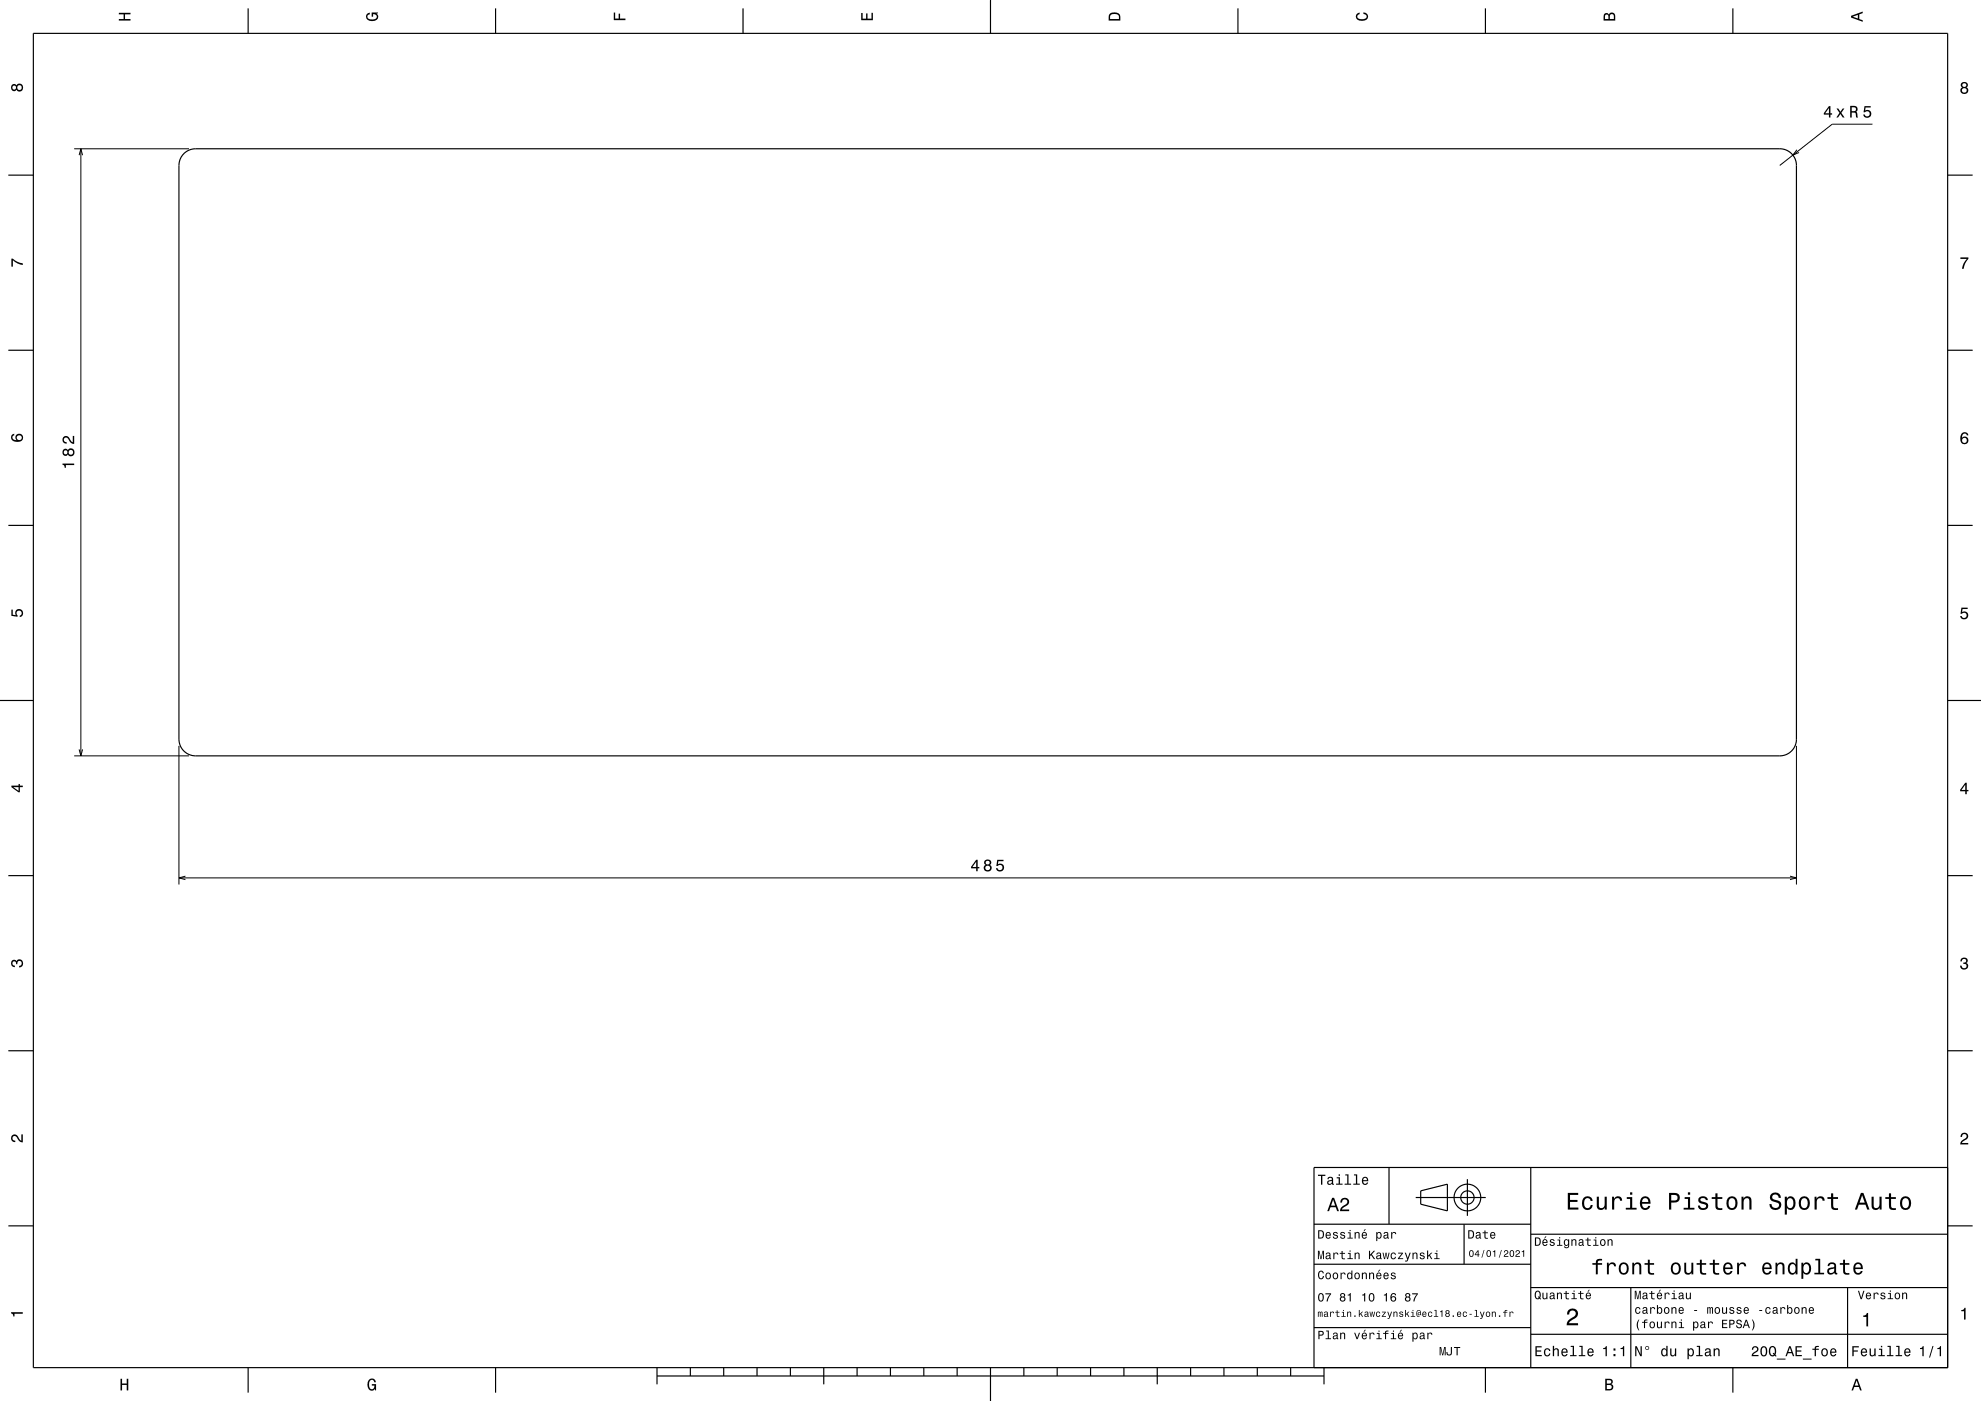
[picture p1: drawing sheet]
<svg xmlns="http://www.w3.org/2000/svg" width="594mm" height="420mm" viewBox="0 0 594 420" stroke-linecap="round" stroke-linejoin="round" font-family="sans-serif">
<path d="M561.5 37.2h-12.1l-15.7 12.4M22.2 44.6h34.5M23.7 46.5l.5-1.9 .6 1.9M24.2 44.6v182M538.8 44.9l-1.2 1.6 1.8-.8M22.2 226.6h34.5M23.7 224.7l.5 1.9 .6-1.9M53.7 223.6v41.6M538.7 223.6v41.6M53.7 263.2h485M55.6 262.7l-1.9 .5 1.9 .5M536.7 262.7l2 .5-2 .5" fill="none" stroke="#000" stroke-width=".3"/>
<g fill="none" stroke="#000" stroke-width=".35">
<path d="M10 10h574v400h-574zM74.4 2.5v7.5M148.6 2.5v7.5M222.8 2.5v7.5M297 0v10M371.2 2.5v7.5M445.4 2.5v7.5M519.6 2.5v7.5M2.5 52.5h7.5M55.1 46.1a5 5 0 0 1 3.6-1.5h475a5 5 0 0 1 5 5v172a5 5 0 0 1-5 5h-475a5 5 0 0 1-5-5v-172a5 5 0 0 1 1.4-3.5zM584 52.5h7.5M2.5 105h7.5"/>
<path d="M584 105h7.5M2.5 157.5h7.5M584 157.5h7.5M0 210h10M584 210h10M2.5 262.5h7.5M584 262.5h7.5M2.5 315h7.5M584 315h7.5M416.5 350v17M424.5 359h21M426 357l8-2v8l-8-2z"/>
<path d="M440 353.5v11M459 350v60M584 350h-190v60M2.5 367.5h7.5M394 367h65M394 379h65M439 367v12M459 370h125M584 367.5h7.5M394 398h65M459 386h125M489 386v24"/>
<path d="M554 386v24M74.4 410v7.5M148.6 410v7.5M197 412.5h200M197 410v5M207 410v2.5M217 410v2.5M227 410v2.5M237 410v2.5M247 410v5M257 410v2.5M267 410v2.5"/>
<path d="M277 410v2.5M287 410v2.5M297 410v10M307 410v2.5M317 410v2.5M327 410v2.5M337 410v2.5M347 410v5M357 410v2.5M367 410v2.5M377 410v2.5M387 410v2.5"/>
<path d="M397 410v5M445.4 410v7.5M459 400h125M519.6 410v7.5"/>
<circle cx="440" cy="359" r="2"/>
<circle cx="440" cy="359" r="4"/>
</g>
<g fill="#000">
<path d="M35.6 3.8h3.5v.5h-1.6v1.4h1.6v.5h-3.5v-.5h1.5v-1.4h-1.5z" fill-rule="evenodd"/>
<path d="M110 4.2l.9-.4v.5l-.3 .1a.68 .68 0 0 0-.5 .6 .68 .68 0 0 0 .4 .6 1.68 1.68 0 0 0 2.5-.6 .92 .92 0 0 0-1.1-.8v.8h-.5v-1.3h1.9v.3l-.4 .1 .4 .4a1.19 1.19 0 0 1-.9 1.7 1.9 1.9 0 0 1-2.7-1.2z" fill-rule="evenodd"/>
<path d="M184 3.8h.5v1.8h1v-1.5h.4v1.5h1.6v.4h-3.5z" fill-rule="evenodd"/>
<path d="M258.2 3.9h.5v1.7h1v-1.6h.4v1.6h1.2v-1.8h.4v2.3h-3.5z" fill-rule="evenodd"/>
<path d="M332.9 4a2.21 2.21 0 0 0-.5 2.2h3.5v-1.2a1.92 1.92 0 0 0-3-1zM333.2 4.4l.4-.2a1.45 1.45 0 0 1 1.9 .8v.7h-2.6v-1z" fill-rule="evenodd"/>
<path d="M406.8 4.2l.9-.4v.4l-.3 .1a.66 .66 0 0 0-.4 .6 .66 .66 0 0 0 .3 .6l.5 .2a1.58 1.58 0 0 0 2-.7 .89 .89 0 0 0-1-.8v-.5a1.24 1.24 0 0 1 1.4 1.1 1.24 1.24 0 0 1-1 1.4 1.93 1.93 0 0 1-2.7-1.2z" fill-rule="evenodd"/>
<path d="M481.1 4.2l-.3 2h3.5v-1.3a.98 .98 0 0 0-.7-1.1 .98 .98 0 0 0-1.2 .6 .83 .83 0 0 0-1.3-.2zM481.4 4.5l.4-.1 .4 .1 .1 1.2h-1zM482.9 4.4l.4-.2a.58 .58 0 0 1 .6 .7v.8h-1.2z" fill-rule="evenodd"/>
<path d="M555 4.7v.6l3.5 1.2v-.4l-1-.4v-1.4l1-.4v-.4zM555.5 5l1.6-.5v1z" fill-rule="evenodd"/>
<path d="M3.6 25.5a1 1 0 0 0-.1 1.5 1 1 0 0 0 1.4-.1 1.09 1.09 0 0 0 1.7 .2 1.09 1.09 0 0 0 0-1.7 1.09 1.09 0 0 0-1.7 .2l-.7-.4zM5.1 26.3a.75 .75 0 0 1 1.5 0 .75 .75 0 0 1-1.5 0zM3.7 26.3a.6 .6 0 0 1 1.2 0 .6 .6 0 0 1-1.2 0z" fill-rule="evenodd"/>
<path d="M548.4 31.8l-1.5 2.1v.5h1.5v.8h.5v-.8h.5v-.4h-.5v-2.2zM548.4 32.4v1.6h-1.1zM550.7 32.5l.9 1.3-1 1.4h.5l.7-1 .8 1h.5l-1-1.4 .9-1.3h-.5l-.6 1-.7-1z" fill-rule="evenodd"/>
<path d="M554.8 31.7v3.5h.4v-1.4h1.1l.3 1.4h.5l-.3-1.4-.3-.3a.97 .97 0 0 0 .5-1.1 .97 .97 0 0 0-1.1-.7zM555.2 32.2h.6a.6 .6 0 0 1 .7 .6 .6 .6 0 0 1-.7 .5h-.6z" fill-rule="evenodd"/>
<path d="M559.1 31.8h1.8v.4h-1.5l-.1 1a1.21 1.21 0 0 1 1.7 .5 1.21 1.21 0 0 1-.8 1.7 1.21 1.21 0 0 1-1.5-1.1h.5a.8 .8 0 0 0 1.2 .4 .8 .8 0 0 0 0-1.3 .8 .8 0 0 0-1.2 .3h-.4z" fill-rule="evenodd"/>
<path d="M588.2 24.8l-.2 .3a.8 .8 0 0 0 .4 1.1 1.09 1.09 0 0 0-.2 1.6 1.09 1.09 0 0 0 1.6 0 1.09 1.09 0 0 0-.2-1.6 .95 .95 0 0 0 .3-1.4 .95 .95 0 0 0-1.4-.2zM588.3 27.1a.71 .71 0 0 1 1.4 0 .71 .71 0 0 1-1.4 0zM588.4 25.5a.6 .6 0 0 1 1.2 0 .6 .6 0 0 1-1.2 0z" fill-rule="evenodd"/>
<path d="M3.4 77.5h.4a5.3 5.3 0 0 0 3 1.4v.6a5.2 5.2 0 0 1-2.9-1.5v1.9h-.5z" fill-rule="evenodd"/>
<path d="M587.8 77.2h2.4v.4a5.2 5.2 0 0 0-1.4 3h-.5a5.2 5.2 0 0 1 1.4-3h-1.9z" fill-rule="evenodd"/>
<path d="M3.6 130.4a1.44 1.44 0 0 0 .1 1.6 1.44 1.44 0 0 0 1.6 .5 1.26 1.26 0 0 0 1.6-1 1.26 1.26 0 0 0-1.1-1.5 1.11 1.11 0 0 0-1.1 .7 1.11 1.11 0 0 0 .3 1.3 1.03 1.03 0 0 1-1.3-.9l.2-.4 .4-.2v-.5zM5 131.2a.75 .75 0 0 1 1.5 0 .75 .75 0 0 1-1.5 0z" fill-rule="evenodd"/>
<path d="M18.7 139v.3a.78 .78 0 0 1 .7 .9h.4v-.8h2.4v-.4zM19 134.8a1 1 0 0 0-.1 1.5 1 1 0 0 0 1.5-.1 1.09 1.09 0 0 0 1.6 .2 1.09 1.09 0 0 0 0-1.6 1.09 1.09 0 0 0-1.6 .2l-.8-.5zM20.6 135.6a.71 .71 0 0 1 1.4 0 .71 .71 0 0 1-1.4 0zM19.1 135.6a.6 .6 0 0 1 1.2 0 .6 .6 0 0 1-1.2 0zM19 131a1.2 1.2 0 0 0-.2 1.3 1.2 1.2 0 0 0 1.2 .7v-.4a.71 .71 0 0 1-.9-.6 .71 .71 0 0 1 .6-.8 .71 .71 0 0 1 .8 .5l.2 .3a1.63 1.63 0 0 0 1.5 1.1v-2.4h-.4v1.9l-.4-.3-1-1.4a1.09 1.09 0 0 0-1.4 .1z" fill-rule="evenodd"/>
<path d="M588.3 129.8a2.4 2.4 0 0 0 .2 3.3 1.16 1.16 0 0 0 1.5-.4 1.16 1.16 0 0 0-.2-1.5 1.16 1.16 0 0 0-1.5 0 1.02 1.02 0 0 1 .8-1.2l.5 .1 .1 .4h.5a1.12 1.12 0 0 0-.7-.9 1.12 1.12 0 0 0-1.2 .2zM588.3 132a.75 .75 0 0 1 1.5 0 .75 .75 0 0 1-1.5 0z" fill-rule="evenodd"/>
<path d="M3.4 182.8h.4v1.5l1 .1a1.21 1.21 0 0 1 .5-1.7 1.21 1.21 0 0 1 1.7 .8 1.21 1.21 0 0 1-1.1 1.5v-.5a.8 .8 0 0 0 .4-1.2 .8 .8 0 0 0-1.3 0 .8 .8 0 0 0 .3 1.2v.4l-1.9-.3z" fill-rule="evenodd"/>
<path d="M588.1 182.2h1.9v.4h-1.5l-.2 .9a1.21 1.21 0 0 1 1.8 .6 1.21 1.21 0 0 1-.8 1.6 1.21 1.21 0 0 1-1.6-1h.5a.8 .8 0 0 0 1.2 .3 .8 .8 0 0 0 .1-1.2 .8 .8 0 0 0-1.2 .2h-.4z" fill-rule="evenodd"/>
<path d="M3.4 235.5v.5l2.1 1.5h.5v-1.5h.8v-.5h-.8v-.5h-.4v.5zM4 236h1.6v1.1z" fill-rule="evenodd"/>
<path d="M589.3 234.7l-1.6 2.1v.4h1.6v.9h.4v-.9h.5v-.4h-.5v-2.1zM589.3 235.2v1.6h-1.1z" fill-rule="evenodd"/>
<path d="M292.7 257.8l-1.5 2.1v.4h1.5v.9h.5v-.9h.5v-.4h-.5v-2.1zM292.7 258.3v1.6h-1.1zM295.4 257.9l-.3 .3a.79 .79 0 0 0 .4 1.1 1.09 1.09 0 0 0-.2 1.6 1.09 1.09 0 0 0 1.7 0 1.09 1.09 0 0 0-.2-1.6 .95 .95 0 0 0 .3-1.4 .95 .95 0 0 0-1.4-.2zM295.4 260.2a.75 .75 0 0 1 1.5 0 .75 .75 0 0 1-1.5 0zM295.5 258.6a.6 .6 0 0 1 1.2 0 .6 .6 0 0 1-1.2 0zM299 257.8l-.3 1.8h.5a.8 .8 0 0 1 1.2-.2 .8 .8 0 0 1-.1 1.2 .8 .8 0 0 1-1.2-.3h-.5a1.21 1.21 0 0 0 1.5 1 1.21 1.21 0 0 0 .9-1.6 1.21 1.21 0 0 0-1.8-.6l.2-.9h1.5v-.4z" fill-rule="evenodd"/>
<path d="M3.6 288a.86 .86 0 0 1 1.4 .2 1.12 1.12 0 0 1 1.5-.5 1.12 1.12 0 0 1 .3 1.6l-.5 .6-.6 .1v-.4a.72 .72 0 0 0 .9-.7 .72 .72 0 0 0-.8-.8 .72 .72 0 0 0-.6 1h-.4a.62 .62 0 0 0-.4-.9 .62 .62 0 0 0-.8 .5 .62 .62 0 0 0 .5 .8h.4l-.1 .4a1.17 1.17 0 0 1-1-.6 1.17 1.17 0 0 1 .2-1.3z" fill-rule="evenodd"/>
<path d="M588.1 287.4a1.01 1.01 0 0 1 1.5-.2 1.01 1.01 0 0 1 0 1.5 1.12 1.12 0 0 1 .4 1.6 1.12 1.12 0 0 1-1.6 .3l-.6-.6-.1-.5h.5a.72 .72 0 0 0 .7 .9 .72 .72 0 0 0 .7-.8 .72 .72 0 0 0-.9-.6v-.4a.62 .62 0 0 0 .8-.4 .62 .62 0 0 0-.5-.8 .62 .62 0 0 0-.7 .5v.3h-.5z" fill-rule="evenodd"/>
<path d="M3.6 340.4a1.22 1.22 0 0 1 2 .7l.8 .9v-1.9h.4v2.4a2.76 2.76 0 0 1-2-1.8 .69 .69 0 0 0-1.1 .5 .69 .69 0 0 0 .9 .7v.5a1.18 1.18 0 0 1-1.2-.7 1.18 1.18 0 0 1 .2-1.3z" fill-rule="evenodd"/>
<path d="M395.2 352.2v.3h.9v2.7h.4v-2.7h.9v-.3zM398.3 353l-.3 .5h.4a.47 .47 0 0 1 .5-.4 .47 .47 0 0 1 .4 .6l-.2 .1a.78 .78 0 0 0-1.1 .4 .78 .78 0 0 0 .6 1l.8-.3 .1 .2 .5 .1v-.3l-.3-.1v-1.3a.87 .87 0 0 0-1.4-.5zM398.4 354.3l.9-.3v.4a.51 .51 0 0 1-.5 .5 .51 .51 0 0 1-.5-.5zM400.8 352.9v.3h.6v1.6h-.8v.4h2v-.4h-.8v-1.9zM401.4 352.1v.4h.4v-.4zM403.4 352.1v.3h.6v2.4h-.8v.4h1.9v-.4h-.7v-2.7zM406 352.1v.3h.6v2.4h-.8v.4h1.9v-.4h-.7v-2.7zM408.6 353.1a1.25 1.25 0 0 0-.2 1.4 1.25 1.25 0 0 0 1.2 .7l.6-.7-1.1 .4-.4-.8h1.6v-.2a.96 .96 0 0 0-.5-1 .96 .96 0 0 0-1.2 .2zM408.9 353.3l.7-.2 .3 .7h-1.2z" fill-rule="evenodd"/>
<path d="M588.2 339.9a1.18 1.18 0 0 1 1.9 .3 1.18 1.18 0 0 1-1 1.7l-.8 .8h1.9v.4h-2.4a2.75 2.75 0 0 1 1.8-2.1 .7 .7 0 0 0-.5-1 .7 .7 0 0 0-.8 .8h-.4z" fill-rule="evenodd"/>
<path d="M395.2 375v2.5h.3v-2.3l.4 2.3h.3l.5-2.3v2.3h.3v-2.5h-.5l-.4 2.2-.5-2.2zM397.7 375.6l-.2 .5h.3a.39 .39 0 0 1 .5-.4 .39 .39 0 0 1 .3 .6 .73 .73 0 0 0-1 .2 .73 .73 0 0 0 .2 1l.9-.3v.2l.4 .1-.2-1.4a.73 .73 0 0 0-.4-.6 .73 .73 0 0 0-.8 .1zM397.8 376.7l.8-.2v.3a.42 .42 0 0 1-.4 .5 .42 .42 0 0 1-.4-.5zM399.8 375.5v2h.3l.1-1.6 .6-.1 .2 .3h.3a.64 .64 0 0 0-.5-.6 .64 .64 0 0 0-.7 .4v-.4zM402.3 375v.6h-.6v.3h.6v1.3a.75 .75 0 0 0 1 .3v-.3h-.6l-.1-.4v-.9h.7v-.3h-.7v-.6zM404.2 375.6v.3h.5v1.3h-.7v.3h1.6v-.3h-.6v-1.6zM404.7 374.9v.3h.3v-.3zM406.2 375.5v2h.3v-1.1a.45 .45 0 0 1 .4-.7 .45 .45 0 0 1 .5 .6v1.2h.3v-1.3a.63 .63 0 0 0-.5-.7 .63 .63 0 0 0-.7 .3v-.3zM410.5 375v2.5h.3v-.9l.3-.3 .8 1.2h.5l-1.1-1.5 1-1h-.4l-1.1 1.1v-1.1zM412.9 375.6l-.2 .5h.3a.39 .39 0 0 1 .5-.4 .39 .39 0 0 1 .2 .6 .73 .73 0 0 0-.9 .2 .73 .73 0 0 0 .2 1l.8-.3 .1 .2 .4 .1-.2-1.4a.73 .73 0 0 0-.5-.6 .73 .73 0 0 0-.7 .1zM413 376.7l.8-.2v.3a.42 .42 0 0 1-.4 .5 .42 .42 0 0 1-.4-.5zM414.5 375.5l.5 2h.3l.3-1.7 .3 1.7h.3l.5-2h-.3l-.4 1.7-.2-1.7h-.4l-.2 1.7-.4-1.7zM417.2 375.7a.98 .98 0 0 0-.2 1.4 .98 .98 0 0 0 1.3 .2l.3-.5h-.3l-.3 .4a.69 .69 0 0 1-.7-.7 .69 .69 0 0 1 .8-.6l.2 .3h.3a.78 .78 0 0 0-.6-.7 .78 .78 0 0 0-.8 .2zM419.2 375.5v.3h1.1l-1.1 1.7h1.5v-.3h-1.1l1.1-1.7zM421.2 375.5l.8 2.1-.2 .3h-.5v.3h.6l1.1-2.7h-.3l-.6 1.6-.5-1.6zM423.5 375.5v2h.3v-1.1a.45 .45 0 0 1 .4-.7 .45 .45 0 0 1 .5 .6v1.2h.3v-1.3a.63 .63 0 0 0-.4-.7 .63 .63 0 0 0-.8 .3v-.3zM425.9 375.6l-.2 .4 .2 .4 .9 .4a.43 .43 0 0 1-.3 .5 .43 .43 0 0 1-.5-.4h-.3a.71 .71 0 0 0 .9 .7 .71 .71 0 0 0 .3-1.2l-.8-.2a.38 .38 0 0 1 .3-.5 .38 .38 0 0 1 .5 .4l.3-.1-.5-.5zM427.9 374.9v2.6h.3v-.7l.4-.3 .5 1h.4l-.7-1.2 .7-.8h-.4l-.9 .9v-1.5zM430.2 375.6v.3h.5v1.3h-.7v.3h1.7v-.3h-.7v-1.6zM430.7 374.9v.3h.3v-.3z" fill-rule="evenodd"/>
<path d="M395.2 368.8v2.5h.9a1.28 1.28 0 0 0 1-1.2 1.28 1.28 0 0 0-1-1.3zM395.6 369.1a.96 .96 0 0 1 1.1 1 .96 .96 0 0 1-1.1 .9zM397.7 369.6a.98 .98 0 0 0-.2 1.3 .98 .98 0 0 0 1.3 .3l.2-.4-.9 .3-.3-.7 1.3-.1a.8 .8 0 0 0-.5-.9 .8 .8 0 0 0-.9 .2zM397.9 369.7l.6-.1 .2 .6h-.9zM399.9 369.5l-.2 .4 .1 .3 1 .4a.43 .43 0 0 1-.4 .5 .43 .43 0 0 1-.4-.4h-.3a.7 .7 0 0 0 .9 .7 .7 .7 0 0 0 .3-1.1l-.8-.3a.38 .38 0 0 1 .3-.5 .38 .38 0 0 1 .4 .4h.3l-.4-.5zM402.1 369.5l-.2 .4 .1 .3 1 .4a.43 .43 0 0 1-.4 .5 .43 .43 0 0 1-.5-.4h-.3a.7 .7 0 0 0 1 .7 .7 .7 0 0 0 .2-1.1l-.7-.3a.38 .38 0 0 1 .3-.5 .38 .38 0 0 1 .4 .4h.3l-.4-.5zM404.2 369.4v.3h.5v1.3h-.7v.3h1.6v-.3h-.6v-1.6zM404.7 368.7v.4h.3v-.4zM406.2 369.4v1.9h.3v-1.1a.45 .45 0 0 1 .4-.6 .45 .45 0 0 1 .5 .5v1.2h.3v-1.3a.63 .63 0 0 0-.5-.7 .63 .63 0 0 0-.7 .4v-.3zM409.2 368.5l-.4 .6 .8-.6zM408.5 369.6a.98 .98 0 0 0-.2 1.3 .98 .98 0 0 0 1.3 .3l.3-.4-1 .3-.3-.7 1.3-.1a.8 .8 0 0 0-.4-.9 .8 .8 0 0 0-1 .2zM408.8 369.7l.5-.1 .3 .6h-1zM412.7 369.4v2.7h.3v-1.1l.1 .2a.67 .67 0 0 0 .7 .1 .67 .67 0 0 0 .4-.5 .91 .91 0 0 0 0-1.1 .91 .91 0 0 0-1-.3l-.2 .3v-.3zM413.1 369.8l.2-.2a.7 .7 0 0 1 .7 .7 .7 .7 0 0 1-.7 .7l-.3-.3zM415.1 369.5l-.2 .4h.3a.39 .39 0 0 1 .4-.3 .39 .39 0 0 1 .3 .5 .73 .73 0 0 0-.9 .3 .73 .73 0 0 0 .1 .9l.9-.2 .1 .2h.4l-.2-1.4a.72 .72 0 0 0-.5-.6 .72 .72 0 0 0-.7 .2zM415.2 370.6l.8-.3v.3a.42 .42 0 0 1-.4 .5 .42 .42 0 0 1-.5-.5zM417.1 369.4v1.9h.4l.1-1.6 .5-.1 .2 .4h.4a.64 .64 0 0 0-.5-.7 .64 .64 0 0 0-.8 .4v-.3z" fill-rule="evenodd"/>
<path d="M399.4 359.1l-1.4 4h.5l.4-1.2h1.6l.4 1.2h.6l-1.5-4zM399.7 359.7l.6 1.7h-1.2zM402.3 359.4l-.4 1.1h.5a.81 .81 0 0 1 .6-.9 .81 .81 0 0 1 1 .5 .81 .81 0 0 1-.6 1l-.3 .2a1.86 1.86 0 0 0-1.3 1.8h2.7v-.5h-2.1l.9-.9a1.34 1.34 0 0 0 1.1-1.9 1.34 1.34 0 0 0-2.1-.4z" fill-rule="evenodd"/>
<path d="M440.7 375l-.2 .4a.91 .91 0 0 0 0 1 .91 .91 0 0 0 1 .4 1.05 1.05 0 0 0 .4-1.2 1.05 1.05 0 0 0-1-.8zM441 375.1a.81 .81 0 0 1 .7 .7 .81 .81 0 0 1-.5 .8l-.4-.4zM443.1 374.8l-.9 1.5h.9v.5h.2v-.5h.3v-.2h-.3v-1.3zM443.1 375.2v.9h-.6zM444.9 374.7l-.7 2.3h.2l.7-2.3zM445.9 375l-.2 .4a.91 .91 0 0 0 0 1 .91 .91 0 0 0 1 .4 1.05 1.05 0 0 0 .4-1.2 1.05 1.05 0 0 0-1-.8zM446.2 375.1a.81 .81 0 0 1 .7 .7 .81 .81 0 0 1-.5 .8l-.4-.4zM447.6 375.2v.2h.5v1.4h.2v-2zM450.1 374.7l-.7 2.3h.2l.7-2.3zM451.1 374.9l-.2 .6h.3a.43 .43 0 0 1 .5-.5 .43 .43 0 0 1 .4 .5 .43 .43 0 0 1-.6 .4l-.4 .3-.2 .6h1.4v-.3l-1.1-.1a1.07 1.07 0 0 0 .9-1.5l-.5-.1zM452.8 375l-.1 .4a.91 .91 0 0 0 0 1 .91 .91 0 0 0 .9 .4 1.05 1.05 0 0 0 .5-1.2 1.05 1.05 0 0 0-1.1-.8zM453.1 375.1a.81 .81 0 0 1 .7 .7 .81 .81 0 0 1-.5 .8l-.4-.4zM454.6 374.9l-.2 .6h.3a.43 .43 0 0 1 .4-.5 .43 .43 0 0 1 .4 .5 .43 .43 0 0 1-.5 .4l-.5 .3-.1 .6h1.3v-.3l-1-.1a1.06 1.06 0 0 0 .9-1.5l-.5-.1zM456.3 375.2v.2h.5v1.4h.2v-2z" fill-rule="evenodd"/>
<path d="M440.2 368.8v2.5h.9a1.28 1.28 0 0 0 1-1.2 1.28 1.28 0 0 0-1-1.3zM440.6 369.1a.96 .96 0 0 1 1.1 1 .96 .96 0 0 1-1.1 .9zM442.7 369.5l-.2 .4h.3a.39 .39 0 0 1 .5-.3 .39 .39 0 0 1 .3 .5 .73 .73 0 0 0-1 .3 .73 .73 0 0 0 .2 .9l.9-.2v.2h.4l-.2-1.4a.73 .73 0 0 0-.4-.6 .73 .73 0 0 0-.8 .2zM442.8 370.6l.8-.3v.3a.42 .42 0 0 1-.4 .5 .42 .42 0 0 1-.4-.5zM445.1 368.9v.5h-.5v.3h.5v1.3a.75 .75 0 0 0 1 .4v-.3l-.6-.1-.1-.4v-.9h.7v-.3h-.7v-.5zM447 369.6a.98 .98 0 0 0-.2 1.3 .98 .98 0 0 0 1.3 .3l.3-.4-1 .3-.3-.7 1.3-.1a.8 .8 0 0 0-.4-.9 .8 .8 0 0 0-1 .2zM447.3 369.7l.5-.1 .3 .6h-1z" fill-rule="evenodd"/>
<path d="M460.2 371v2.5h.9a1.28 1.28 0 0 0 1-1.3 1.28 1.28 0 0 0-1-1.2zM460.6 371.3a.96 .96 0 0 1 1.1 .9 .96 .96 0 0 1-1.1 1zM463.4 370.7l-.4 .6 .7-.6zM462.7 371.7a.98 .98 0 0 0-.2 1.4 .98 .98 0 0 0 1.3 .3l.2-.5-.9 .3-.3-.6 1.3-.2a.8 .8 0 0 0-.5-.8 .8 .8 0 0 0-.9 .1zM462.9 371.9l.6-.1 .2 .5h-.9zM464.9 371.6l-.2 .4 .1 .4 1 .4a.43 .43 0 0 1-.4 .5 .43 .43 0 0 1-.4-.4h-.3a.7 .7 0 0 0 .9 .7 .7 .7 0 0 0 .3-1.2l-.8-.2a.38 .38 0 0 1 .3-.5 .38 .38 0 0 1 .4 .4l.3-.1-.4-.5zM467 371.6v.3h.5v1.3h-.7v.3h1.7v-.3h-.7v-1.6zM467.5 370.9v.3h.3v-.3zM469.1 371.7l-.2 .4a.91 .91 0 0 0 .1 1 .91 .91 0 0 0 1 .4l.2-.3a.52 .52 0 0 1-.2 .7 .52 .52 0 0 1-.7-.3h-.3a.78 .78 0 0 0 .9 .6 .78 .78 0 0 0 .6-.8v-1.9h-.3v.4l-.6-.4zM469.4 371.9l.1-.1a.7 .7 0 0 1 .7 .7 .7 .7 0 0 1-.7 .7l-.2-.4zM471.2 371.5v2h.3v-1.4l.5-.3 .3 .3 .1 1.4h.3v-1.3a.63 .63 0 0 0-.5-.7 .63 .63 0 0 0-.7 .3v-.3zM473.6 371.6l-.2 .5h.3a.39 .39 0 0 1 .4-.4 .39 .39 0 0 1 .3 .6 .73 .73 0 0 0-.9 .2 .73 .73 0 0 0 .1 1l.9-.3 .1 .2 .4 .1-.2-1.4a.73 .73 0 0 0-1.2-.5zM473.7 372.7l.8-.2v.3a.42 .42 0 0 1-.4 .5 .42 .42 0 0 1-.5-.5zM475.9 371v.6h-.5v.3h.5l.1 1.3a.75 .75 0 0 0 1 .3v-.3h-.7v-.4v-.9h.7v-.3h-.7v-.6zM477.8 371.6v.3h.5v1.3h-.6v.3h1.6v-.3h-.6v-1.6zM478.3 370.9v.3h.4v-.3zM480 371.7a.98 .98 0 0 0-.2 1.4 .98 .98 0 0 0 1.4 .2 .98 .98 0 0 0 .2-1.4 .98 .98 0 0 0-1.4-.2zM480.2 371.9l.2-.1a.71 .71 0 0 1 .7 .7 .71 .71 0 0 1-.7 .7l-.3-.4zM482 371.5v2h.3l.1-1.4 .5-.3 .3 .3v1.4h.3v-1.3a.63 .63 0 0 0-.4-.7 .63 .63 0 0 0-.8 .3v-.3z" fill-rule="evenodd"/>
<path d="M470.1 357.6v5h3.2v-.6h-2.5v-1.7h2.2v-.6h-2.2v-1.5h2.4v-.6zM474.8 359.2a2.18 2.18 0 0 0 1.2 3.6 1.51 1.51 0 0 0 1.6-1.6h-.6a.95 .95 0 0 1-.9 1 .95 .95 0 0 1-1-.9 1.59 1.59 0 0 1 .9-2.1 .85 .85 0 0 1 .9 .8h.7a1.56 1.56 0 0 0-1.1-1.3 1.56 1.56 0 0 0-1.7 .5zM478.8 358.8v2.5a1.27 1.27 0 0 0 .9 1.4 1.27 1.27 0 0 0 1.5-.7v.6h.6v-3.8h-.6v2.2a.92 .92 0 0 1-.6 1.1 .92 .92 0 0 1-1.2-.4v-2.9zM483.4 358.8v3.8h.6v-2.2a.95 .95 0 0 1 .5-1.1 .95 .95 0 0 1 1.2 .3l.1 .4h.6a1.28 1.28 0 0 0-1-1.4 1.28 1.28 0 0 0-1.4 .8v-.6zM487.8 358.9v.5h1v2.7h-1.3v.5h3.2v-.5h-1.3v-3.2zM488.8 357.4v.8h.6v-.8zM492.1 359.2a2.2 2.2 0 0 0 1.2 3.6 1.51 1.51 0 0 0 1.5-1.3h-.6l-.3 .5-.5 .2a1.08 1.08 0 0 1-1-1.3h2.5a1.66 1.66 0 0 0-.7-2 1.66 1.66 0 0 0-2.1 .3zM492.6 359.5a.94 .94 0 0 1 1.2-.2 .94 .94 0 0 1 .5 1h-1.9zM500.5 357.6v5h.6v-2.1a1.91 1.91 0 0 0 2.6-1.4 1.32 1.32 0 0 0-1.5-1.5zM501.1 358.2a1.6 1.6 0 0 1 1.8 .5 .86 .86 0 0 1 0 .9 .86 .86 0 0 1-.9 .3h-.9zM505.1 358.9v.5h1v2.7h-1.3v.5h3.3v-.5h-1.3v-3.2zM506.1 357.4v.8h.7v-.8zM509.6 358.9a1.08 1.08 0 0 0-.3 1.2 1.08 1.08 0 0 0 1 .7l1.2 .5a.9 .9 0 0 1-.8 1 .9 .9 0 0 1-1-.9h-.6a1.52 1.52 0 0 0 1.7 1.3 1.52 1.52 0 0 0 1.3-1.7l-.6-.5-1.5-.4a.76 .76 0 0 1 .6-1 .76 .76 0 0 1 .9 .7h.6a1.47 1.47 0 0 0-1-1.2 1.47 1.47 0 0 0-1.5 .3zM514.4 357.8v1.1h-1.1v.5h1.1v2.6a1.49 1.49 0 0 0 2 .7v-.5a.97 .97 0 0 1-1.4-.5v-2.3h1.4v-.5h-1.4v-1.1zM518.1 359.2a2.18 2.18 0 0 0 1.2 3.6 2.12 2.12 0 0 0 1.7-2.1 2.12 2.12 0 0 0-1.7-2.1l-.7 .2zM518.6 359.6a.96 .96 0 0 1 1-.4 .96 .96 0 0 1 .7 .8 1.59 1.59 0 0 1-1 2.2 1.67 1.67 0 0 1-.7-2.6zM522.2 358.8v3.8h.6v-2.2a.91 .91 0 0 1 .6-1.1 .91 .91 0 0 1 1.1 .5v2.8h.7v-2.5a1.27 1.27 0 0 0-.9-1.4 1.27 1.27 0 0 0-1.5 .6v-.5zM531.1 357.9a1.38 1.38 0 0 0-.3 1.5 1.38 1.38 0 0 0 1.3 .9 1.1 1.1 0 0 1 1.3 1.3 1.19 1.19 0 0 1-1.3 .5 1.19 1.19 0 0 1-.9-1.1h-.7a1.73 1.73 0 0 0 2.2 1.8 1.73 1.73 0 0 0 1-2.6l-1.7-.6a.83 .83 0 0 1-.5-1.1 .83 .83 0 0 1 1.2-.3l.5 .5 .1 .4h.7a1.67 1.67 0 0 0-1-1.6 1.67 1.67 0 0 0-1.9 .4zM535.2 358.8v5.3h.6v-2.1a1.32 1.32 0 0 0 1.4 .7 1.32 1.32 0 0 0 1.1-1.1 2.15 2.15 0 0 0-1.4-3l-.6 .2-.5 .6v-.6zM536.1 359.6a.9 .9 0 0 1 .9-.4 .9 .9 0 0 1 .7 .8 1.61 1.61 0 0 1-.9 2.2 1.69 1.69 0 0 1-.7-2.6zM539.8 359.2a2.18 2.18 0 0 0 1.2 3.6 2.12 2.12 0 0 0 1.7-2.1 2.12 2.12 0 0 0-1.7-2.1l-.7 .2zM540.3 359.6a.96 .96 0 0 1 1-.4 .96 .96 0 0 1 .7 .8 1.59 1.59 0 0 1-1 2.2 1.67 1.67 0 0 1-.7-2.6zM544.1 358.8v3.8h.6v-2.2a.95 .95 0 0 1 .5-1.1 .95 .95 0 0 1 1.2 .3l.1 .4h.6a1.28 1.28 0 0 0-1-1.4 1.28 1.28 0 0 0-1.4 .8v-.6zM549 357.8v1.1h-1v.5h1l.1 2.6a1.49 1.49 0 0 0 2 .7v-.5a.97 .97 0 0 1-1.4-.5v-2.3h1.4v-.5h-1.4v-1.1zM558 357.6l-1.8 5h.6l.6-1.4h2l.5 1.4h.7l-1.9-5zM558.4 358.3l.7 2.2h-1.5zM561.2 358.8v2.5a1.27 1.27 0 0 0 .9 1.4 1.27 1.27 0 0 0 1.5-.7v.6h.6v-3.8h-.6v2.2a.92 .92 0 0 1-.6 1.1 .92 .92 0 0 1-1.1-.4l-.1-2.9zM566.4 357.8v1.1h-1.1v.5h1.1v2.6a1.49 1.49 0 0 0 2.1 .7v-.5a.97 .97 0 0 1-1.4-.5l-.1-2.3h1.5v-.5h-1.5v-1.1zM570.1 359.2a2.18 2.18 0 0 0 1.3 3.6 2.12 2.12 0 0 0 1.7-2.1 2.12 2.12 0 0 0-1.7-2.1l-.7 .2zM570.6 359.6a.96 .96 0 0 1 1-.4 .96 .96 0 0 1 .7 .8 1.59 1.59 0 0 1-.9 2.2 1.67 1.67 0 0 1-.8-2.6z" fill-rule="evenodd"/>
<path d="M477.5 378.7v.5h1v2.8h.6v-2.8h1.3v-.5h-1.3v-.5l.4-.3h.9v-.5a1.34 1.34 0 0 0-1.9 1v.3zM481.8 378.6v3.4h.6v-2a.85 .85 0 0 1 .5-1 .85 .85 0 0 1 1 .3l.1 .3h.6a1.15 1.15 0 0 0-.9-1.1 1.15 1.15 0 0 0-1.3 .6v-.5zM485.8 378.9a1.96 1.96 0 0 0 1.1 3.3 1.91 1.91 0 0 0 1.5-1.9 1.91 1.91 0 0 0-1.5-1.9zM486.2 379.3a.86 .86 0 0 1 .9-.3 .86 .86 0 0 1 .6 .7 1.43 1.43 0 0 1-.8 1.9 1.5 1.5 0 0 1-.7-2.3zM489.4 378.6v3.4h.6v-2a.81 .81 0 0 1 .5-1 .81 .81 0 0 1 1 .5l.1 2.5h.5v-2.3a1.14 1.14 0 0 0-.8-1.2 1.14 1.14 0 0 0-1.3 .6v-.5zM494.1 377.6v1.1h-1v.5h1v2.3a1.35 1.35 0 0 0 1.9 .6v-.5a.88 .88 0 0 1-1.3-.4v-2h1.3v-.5h-1.3v-1.1zM501.4 378.9a1.97 1.97 0 0 0 1.1 3.3 1.91 1.91 0 0 0 1.5-1.9 1.91 1.91 0 0 0-1.5-1.9zM501.8 379.3a.86 .86 0 0 1 .9-.3 .86 .86 0 0 1 .6 .7 1.43 1.43 0 0 1-.8 1.9 1.5 1.5 0 0 1-.7-2.3zM505 378.6v2.2a1.14 1.14 0 0 0 .8 1.3 1.14 1.14 0 0 0 1.4-.6v.5h.5v-3.4h-.5v2a.83 .83 0 0 1-.5 1 .83 .83 0 0 1-1.1-.4v-2.6zM509.7 377.6v1.1h-1v.5h1l.1 2.3a1.35 1.35 0 0 0 1.8 .6v-.5a.88 .88 0 0 1-1.3-.4v-2h1.3v-.5h-1.3v-1.1zM513.6 377.6v1.1h-1v.5h1l.1 2.3a1.34 1.34 0 0 0 1.8 .6v-.5a.88 .88 0 0 1-1.3-.4v-2h1.3v-.5h-1.3v-1.1zM517.1 378.9a1.98 1.98 0 0 0 1 3.3 1.37 1.37 0 0 0 1.4-1.2h-.6l-.3 .5-.5 .1a.98 .98 0 0 1-.8-1.1h2.2a1.5 1.5 0 0 0-.6-1.8 1.5 1.5 0 0 0-1.8 .2zM517.5 379.2a.85 .85 0 0 1 1-.2 .85 .85 0 0 1 .5 1h-1.7zM520.9 378.6v3.4h.5v-2a.85 .85 0 0 1 .5-1 .85 .85 0 0 1 1.1 .3v.3h.6a1.15 1.15 0 0 0-.9-1.1 1.15 1.15 0 0 0-1.3 .6v-.5zM528.8 378.9a1.98 1.98 0 0 0 1 3.3 1.37 1.37 0 0 0 1.4-1.2h-.6l-.3 .5-.4 .1a.98 .98 0 0 1-.9-1.1h2.2a1.5 1.5 0 0 0-.6-1.8 1.5 1.5 0 0 0-1.8 .2zM529.2 379.2a.85 .85 0 0 1 1-.2 .85 .85 0 0 1 .5 1h-1.7zM532.4 378.6v3.4h.5v-2a.82 .82 0 0 1 .5-1 .82 .82 0 0 1 1.1 .5v2.5h.6v-2.3a1.14 1.14 0 0 0-.8-1.2 1.14 1.14 0 0 0-1.4 .6v-.5zM536.4 378.9a2.02 2.02 0 0 0 1 3.3l.6-.2 .4-.5v.5h.6v-4.6h-.6v1.7a1.14 1.14 0 0 0-2-.2zM536.9 379.3a.8 .8 0 0 1 .9-.3 .8 .8 0 0 1 .5 .7 1.44 1.44 0 0 1-.8 1.9 1.53 1.53 0 0 1-.6-2.3zM540.1 378.6v4.8h.6v-1.9a1.19 1.19 0 0 0 1.3 .6 1.19 1.19 0 0 0 1-1 1.93 1.93 0 0 0-1.3-2.7l-.6 .2-.4 .5v-.5zM541 379.3a.8 .8 0 0 1 .8-.3 .8 .8 0 0 1 .6 .7 1.45 1.45 0 0 1-.8 1.9 1.52 1.52 0 0 1-.6-2.3zM544.3 377.4v.5h.9v3.7h-1.2v.4h3v-.4h-1.2v-4.2zM548.4 378.7l-.4 .9h.5a.71 .71 0 0 1 .9-.7 .71 .71 0 0 1 .5 1h-.3a1.26 1.26 0 0 0-1.4 .4 1.26 1.26 0 0 0-.1 1.6 1.36 1.36 0 0 0 2-.3l.1 .4h.7v-.4l-.3-.1v-2a1.31 1.31 0 0 0-2.2-.8zM548.6 380.7l1.4-.4a.99 .99 0 0 1-.3 1.1 .99 .99 0 0 1-1.1 .1zM552.7 377.6v1.1h-1v.5h1v2.3a1.34 1.34 0 0 0 1.8 .6v-.5a.88 .88 0 0 1-1.3-.4v-2h1.3v-.5h-1.3v-1.1zM556.1 378.9a1.98 1.98 0 0 0 1 3.3 1.37 1.37 0 0 0 1.4-1.2h-.6l-.2 .5-.5 .1a.98 .98 0 0 1-.9-1.1h2.3a1.5 1.5 0 0 0-.7-1.8 1.5 1.5 0 0 0-1.8 .2zM556.5 379.2a.85 .85 0 0 1 1.1-.2 .85 .85 0 0 1 .4 1h-1.7z" fill-rule="evenodd"/>
<path d="M3.3 393.4h3.5v.4h-2.5v.9h-.3a.77 .77 0 0 0-.7-1z" fill-rule="evenodd"/>
<path d="M395.2 393.2v1.6h.2v-1.2l.2-.2 .2 1.4h.2v-1.2l.2-.2 .1 1.4h.3l-.1-1.5-.2-.1-.3 .2-.3-.2-.3 .2zM397.2 393.3l-.2 .4h.2a.31 .31 0 0 1 .4-.3 .31 .31 0 0 1 .2 .4 .58 .58 0 0 0-.7 .2 .58 .58 0 0 0 .1 .8l.7-.2 .4 .2v-.2l-.3-1.3zM397.2 394.3a.35 .35 0 0 1 .7 0 .35 .35 0 0 1-.7 0zM398.8 393.2v1.6h.3l.1-1.3 .4-.1 .4 .3a.51 .51 0 0 0-.4-.5 .51 .51 0 0 0-.5 .3v-.3zM400.8 392.8v.5h-.4v.2h.4l.1 1.2 .7 .1v-.2l-.5-.1v-.3v-.7h.5v-.2h-.5v-.5zM402.3 393.3v.2h.4v1.1h-.5v.2h1.3v-.2h-.5v-1.3zM402.7 392.7v.3h.3v-.3zM403.9 393.2v1.6h.3v-1.1l.4-.3 .3 .2v1.2h.2v-1a.51 .51 0 0 0-.3-.6 .51 .51 0 0 0-.6 .3v-.3zM406.1 394.3v.5h.4v-.5zM407.5 392.7v2.1h.2v-.6l.3-.2 .4 .8h.3l-.6-1 .6-.6h-.3l-.7 .7v-1.2zM409.3 393.3l-.1 .4h.2a.32 .32 0 0 1 .4-.3 .32 .32 0 0 1 .2 .4 .56 .56 0 0 0-.8 .3 .56 .56 0 0 0 .4 .7l.5-.2 .3 .2v-.2l-.2-1.3zM409.4 394.3a.34 .34 0 0 1 .6 0 .34 .34 0 0 1-.6 0zM410.6 393.2l.4 1.6h.3l.2-1.3 .2 1.3h.3l.3-1.6h-.2l-.3 1.3-.2-1.3h-.2l-.3 1.3-.2-1.3zM412.7 393.4a.76 .76 0 0 0 0 1.1 .76 .76 0 0 0 1.1 0l.1-.3h-.3l-.1 .3a.53 .53 0 0 1-.7-.5 .53 .53 0 0 1 .7-.5l.4 .2-.4-.5zM414.4 393.2v.2h.8l-.9 1.4h1.3v-.2h-.9l.8-1.4zM416 393.2l.6 1.7-.2 .2h-.3v.3h.4l.9-2.2h-.3l-.4 1.3-.5-1.3zM417.8 393.2v1.6h.3v-1.1l.4-.3 .3 .2v1.2h.2v-1a.51 .51 0 0 0-.3-.6 .51 .51 0 0 0-.6 .3v-.3zM419.7 393.3l-.1 .1a.8 .8 0 0 0 .9 .9 .36 .36 0 0 1-.3 .3 .36 .36 0 0 1-.4-.3h-.3a.57 .57 0 0 0 .8 .6 .57 .57 0 0 0 .2-1l-.6-.1a.31 .31 0 0 1 .2-.4 .31 .31 0 0 1 .4 .2h.2l-.3-.4zM421.3 392.7v2.1h.3v-.6l.2-.2 .5 .8h.3l-.6-1 .6-.6h-.3l-.7 .7v-1.2zM423.2 393.3v.2h.4v1.1h-.6v.2h1.3v-.2h-.5v-1.3zM423.5 392.7v.3h.3v-.3zM425 392.9a1.3 1.3 0 0 0 .4 1.9l.3-.2a.49 .49 0 0 1-.8-.4v-.4a.67 .67 0 0 1 .5-.9l.4 .4a.6 .6 0 0 0-.6 .3 .6 .6 0 0 0 .1 .7l.6-.2 .3 .2-.1-.2a.97 .97 0 0 0-1-1.3zM425.3 393.7l.5-.2-.1 .5-.3 .1zM426.6 393.4a.76 .76 0 0 0-.1 1.1 .76 .76 0 0 0 1.1 0l.1-.2-.7 .3-.3-.5 1-.1a.64 .64 0 0 0-.3-.7 .64 .64 0 0 0-.8 .1zM426.8 393.5l.5-.1 .2 .5h-.8zM428.4 393.4a.76 .76 0 0 0-.1 1.1 .76 .76 0 0 0 1.1 0l.1-.3h-.3l-.1 .3a.53 .53 0 0 1-.7-.5 .53 .53 0 0 1 .7-.5l.4 .2-.4-.5zM430.1 392.7v.2h.4v1.7h-.5v.2h1.2v-.2h-.5v-1.9zM431.8 393.1v.3h.4v1.4h.3v-2zM433.6 392.9l-.2 .5 .3 .3a.62 .62 0 0 0-.1 .9 .62 .62 0 0 0 .9 0 .62 .62 0 0 0-.1-.9 .58 .58 0 0 0 .1-.9 .58 .58 0 0 0-.9 .1zM433.6 394.2a.41 .41 0 0 1 .8 0 .41 .41 0 0 1-.8 0zM433.7 393.3a.35 .35 0 0 1 .7 0 .35 .35 0 0 1-.7 0zM435.6 394.3v.5h.4v-.5zM437 393.4a.76 .76 0 0 0-.1 1.1 .76 .76 0 0 0 1.1 0l.1-.2-.7 .3-.3-.5 1-.1a.64 .64 0 0 0-.3-.8 .64 .64 0 0 0-.8 .2zM437.2 393.5l.5-.1 .2 .5h-.8zM438.8 393.4a.76 .76 0 0 0-.1 1.1 .76 .76 0 0 0 1.1 0l.1-.3h-.3l-.1 .3a.53 .53 0 0 1-.6-.5 .53 .53 0 0 1 .6-.5l.4 .2-.4-.5zM440.6 393.9v.2h.7v-.2zM442.2 392.7v.2h.4v1.7h-.5v.2h1.3v-.2h-.5v-1.9zM443.7 393.2l.6 1.7-.1 .2h-.4v.3h.4l1-2.2h-.3l-.5 1.3-.4-1.3zM445.7 393.4a.76 .76 0 0 0-.1 1.2 .76 .76 0 0 0 1.2-.2v-.4a.68 .68 0 0 0-.3-.7 .68 .68 0 0 0-.8 .1zM445.9 393.6l.1-.2a.53 .53 0 0 1 .6 .6 .53 .53 0 0 1-.7 .5zM447.3 393.2v1.6h.3v-1.1l.4-.3 .3 .2v1.2h.2v-1a.51 .51 0 0 0-.3-.6 .51 .51 0 0 0-.6 .3v-.3zM449.4 394.3v.5h.4v-.5zM450.7 393.3v.2h.4v1.3h.3v-1.3h.6v-.2h-.6v-.2l.6-.2v-.2h-.6l-.3 .6zM452.6 393.2v1.6h.3l.1-1.3 .4-.1 .4 .3a.51 .51 0 0 0-.4-.5 .51 .51 0 0 0-.6 .3v-.3z" fill-rule="evenodd"/>
<path d="M395.4 388l-.1 .4a1.36 1.36 0 0 0 .8 1.8 1.4 1.4 0 0 0 .8-1.3 1.4 1.4 0 0 0-.8-1.3zM395.8 388l.3-.1a1.22 1.22 0 0 1 0 2l-.5-.5v-.9zM397.4 387.7v.3h1.4l-.9 1.6-.1 .6h.3l1-2.5zM402 387.8l-.2 .7 .3 .3a.78 .78 0 0 0-.1 1.2 .78 .78 0 0 0 1.2 0 .78 .78 0 0 0-.2-1.2 .72 .72 0 0 0 .1-1.1 .72 .72 0 0 0-1.1 .1zM402.1 389.5a.51 .51 0 0 1 1 0 .51 .51 0 0 1-1 0zM402.2 388.3a.42 .42 0 0 1 .8 0 .42 .42 0 0 1-.8 0zM404.1 388.1v.3h.6v1.8h.3v-2.6zM408.4 388.1v.3h.6v1.8h.4v-2.6zM410.6 388l-.2 .4a1.36 1.36 0 0 0 .9 1.8 1.4 1.4 0 0 0 .8-1.3 1.4 1.4 0 0 0-.8-1.3zM411 388l.3-.1a1.22 1.22 0 0 1 0 2l-.5-.5v-.9zM415 388.1v.3h.5v1.8h.4v-2.6zM417.3 387.8a1.72 1.72 0 0 0 .1 2.4 .83 .83 0 0 0 1.1-.3 .83 .83 0 0 0-.1-1.1 .83 .83 0 0 0-1.1 0 .74 .74 0 0 1 .5-.9l.5 .4h.3a.8 .8 0 0 0-.5-.6 .8 .8 0 0 0-.8 .1zM417.2 389.4a.55 .55 0 0 1 1.1 0 .55 .55 0 0 1-1.1 0zM421.5 387.8l-.2 .7 .4 .3a.78 .78 0 0 0-.2 1.2 .78 .78 0 0 0 1.2 0 .78 .78 0 0 0-.1-1.2 .72 .72 0 0 0 0-1.1 .72 .72 0 0 0-1.1 .1zM421.6 389.5a.51 .51 0 0 1 1 0 .51 .51 0 0 1-1 0zM421.7 388.3a.42 .42 0 0 1 .8 0 .42 .42 0 0 1-.8 0zM423.4 387.7v.3h1.4l-.9 1.6-.1 .6h.3l1-2.5z" fill-rule="evenodd"/>
<path d="M395.4 381.2a1.33 1.33 0 0 0-.2 1.5 1.33 1.33 0 0 0 1.3 .8l.5-1h-.3l-.4 .7a1.04 1.04 0 0 1-.8-.9 1.04 1.04 0 0 1 .6-1.1l.5 .5h.4a.85 .85 0 0 0-.6-.8 .85 .85 0 0 0-1 .3zM397.6 381.7a.98 .98 0 0 0-.1 1.4 .98 .98 0 0 0 1.4 .2 .98 .98 0 0 0 .1-1.4 .98 .98 0 0 0-1.4-.2zM397.9 381.9l.1-.1a.71 .71 0 0 1 .8 .7 .71 .71 0 0 1-.8 .7l-.2-.4zM399.8 381.7a.98 .98 0 0 0-.1 1.4 .98 .98 0 0 0 1.3 .2 .98 .98 0 0 0 .2-1.4 .98 .98 0 0 0-1.4-.2zM400 381.9l.2-.1a.71 .71 0 0 1 .7 .7 .71 .71 0 0 1-.7 .7l-.3-.4zM402 381.5v2h.3l.1-1.6 .5-.1 .3 .3h.3a.64 .64 0 0 0-.5-.6 .64 .64 0 0 0-.7 .4v-.4zM404.1 381.7l-.2 .4a.91 .91 0 0 0 .1 1 .91 .91 0 0 0 1 .4l.2-.3v.3h.3v-2.6h-.3v.9l-.6-.3zM404.4 381.9l.1-.1a.7 .7 0 0 1 .7 .7 .7 .7 0 0 1-.7 .7l-.2-.4zM406.3 381.7a.98 .98 0 0 0-.1 1.4 .98 .98 0 0 0 1.3 .2 .98 .98 0 0 0 .2-1.4 .98 .98 0 0 0-1.4-.2zM406.5 381.9l.2-.1a.71 .71 0 0 1 .7 .7 .71 .71 0 0 1-.7 .7l-.3-.4zM408.4 381.5v2h.3v-1.1a.45 .45 0 0 1 .3-.7 .45 .45 0 0 1 .5 .6v1.2h.4v-1.3a.63 .63 0 0 0-.5-.7 .63 .63 0 0 0-.7 .3v-.3zM410.5 381.5v2h.3l.1-1.4 .4-.3 .4 .2v1.5h.3v-1.3a.63 .63 0 0 0-.4-.7 .63 .63 0 0 0-.8 .3v-.3zM413.5 380.7l-.3 .6 .7-.6zM412.9 381.7a.98 .98 0 0 0-.3 1.4 .98 .98 0 0 0 1.3 .3l.3-.5-.9 .3-.3-.6 1.2-.2a.8 .8 0 0 0-.4-.8 .8 .8 0 0 0-.9 .1zM413.1 381.9l.5-.1 .3 .5h-.9zM415 381.7a.98 .98 0 0 0-.2 1.4 .98 .98 0 0 0 1.3 .3l.3-.5-1 .3-.3-.6 1.3-.2a.8 .8 0 0 0-.4-.8 .8 .8 0 0 0-1 .1zM415.3 381.9l.5-.1 .3 .5h-1zM417.2 381.6l-.2 .4 .2 .4 1 .4a.43 .43 0 0 1-.4 .5 .43 .43 0 0 1-.5-.4h-.3a.7 .7 0 0 0 1 .7 .7 .7 0 0 0 .2-1.2l-.8-.2a.38 .38 0 0 1 .3-.5 .38 .38 0 0 1 .5 .4l.3-.1-.4-.5z" fill-rule="evenodd"/>
<path d="M460.4 387.2a1.34 1.34 0 0 0-.2 1.5 1.34 1.34 0 0 0 1.2 .8l.2-.2 .3 .3 .2-.2-.3-.3a1.26 1.26 0 0 0 .2-1.4 1.26 1.26 0 0 0-1.3-.7zM460.8 387.3l.3-.1a1.21 1.21 0 0 1 .5 1.7l-.3-.3-.2 .2 .3 .3-.1 .1a1.09 1.09 0 0 1-.9-.8 1.09 1.09 0 0 1 .4-1.1zM462.5 387.5v1.3a.63 .63 0 0 0 .4 .7 .63 .63 0 0 0 .8-.3v.3h.3v-2h-.3l-.1 1.4-.4 .4-.4-.3v-1.5zM464.9 387.6l-.2 .5h.3a.39 .39 0 0 1 .5-.4 .39 .39 0 0 1 .2 .6 .73 .73 0 0 0-.9 .2 .73 .73 0 0 0 .1 1l.9-.3 .1 .2 .4 .1-.2-1.4a.73 .73 0 0 0-1.2-.5zM465 388.7l.8-.2v.3a.42 .42 0 0 1-.4 .5 .42 .42 0 0 1-.5-.5zM466.8 387.5v2h.4v-1.4l.5-.3 .3 .2v1.5h.3v-1.3a.63 .63 0 0 0-.4-.7 .63 .63 0 0 0-.8 .3v-.3zM469.4 387v.6h-.5v.3h.5l.1 1.3a.75 .75 0 0 0 1 .3v-.3h-.7v-.4v-.9h.7v-.3h-.7v-.6zM471.3 387.6v.3h.5v1.3h-.6v.3h1.6v-.3h-.6v-1.6zM471.8 386.9v.3h.4v-.3zM473.8 387v.6h-.6v.3h.6v1.3a.74 .74 0 0 0 1 .3v-.3h-.6l-.1-.4v-.9h.7v-.3h-.7v-.6zM476.4 386.7l-.4 .6 .7-.6zM475.7 387.7a.98 .98 0 0 0-.2 1.3 .98 .98 0 0 0 1.3 .4l.2-.5-.9 .3-.3-.6 1.3-.1a.8 .8 0 0 0-.4-.9 .8 .8 0 0 0-1 .1zM475.9 387.9l.6-.1 .2 .5h-.9z" fill-rule="evenodd"/>
<path d="M470.3 392.7a1.68 1.68 0 0 1 2.8 .4 1.68 1.68 0 0 1-1.4 2.5l-.8 .5-.4 .6h2.7v.6h-3.5a2.58 2.58 0 0 1 2.1-2.5 1.02 1.02 0 0 0 .7-1.2 1.02 1.02 0 0 0-1.2-.7 1.02 1.02 0 0 0-.8 1.2h-.6z" fill-rule="evenodd"/>
<path d="M490.2 387v2.5h.3v-2.3l.4 2.3h.3l.5-2.3v2.3h.3v-2.5h-.5l-.4 2.2-.5-2.2zM492.7 387.6l-.2 .5h.3a.39 .39 0 0 1 .5-.4 .39 .39 0 0 1 .3 .6 .73 .73 0 0 0-1 .2 .73 .73 0 0 0 .2 1l.9-.3v.2l.4 .1-.2-1.4a.73 .73 0 0 0-1.2-.5zM492.8 388.7l.8-.2v.3a.42 .42 0 0 1-.4 .5 .42 .42 0 0 1-.4-.5zM495.1 387v.6h-.5v.3h.5v1.3a.74 .74 0 0 0 1 .3v-.3h-.6l-.1-.4v-.9h.7v-.3h-.7v-.6zM497.7 386.7l-.4 .6 .8-.6zM497 387.7a.98 .98 0 0 0-.2 1.3 .98 .98 0 0 0 1.3 .4l.3-.5-1 .3-.3-.6 1.3-.1a.8 .8 0 0 0-.4-.9 .8 .8 0 0 0-1 .1zM497.3 387.9l.5-.1 .3 .5h-1zM499.1 387.5v2h.3l.2-1.6 .5-.1 .2 .3h.3a.64 .64 0 0 0-.4-.6 .64 .64 0 0 0-.8 .4v-.4zM501.3 387.6v.3h.5v1.3h-.6v.3h1.6v-.3h-.6v-1.6zM501.8 386.9v.3h.4v-.3zM503.6 387.6l-.2 .5h.3a.39 .39 0 0 1 .4-.4 .39 .39 0 0 1 .3 .6 .73 .73 0 0 0-.9 .2 .73 .73 0 0 0 .1 1l.9-.3 .1 .2 .4 .1-.2-1.4a.72 .72 0 0 0-.5-.6 .72 .72 0 0 0-.7 .1zM503.7 388.7l.8-.2v.3a.42 .42 0 0 1-.5 .5 .42 .42 0 0 1-.4-.5zM505.5 387.5v1.3a.63 .63 0 0 0 .5 .7 .63 .63 0 0 0 .7-.3v.3h.3v-2h-.3v1.4l-.5 .4-.4-.3v-1.5z" fill-rule="evenodd"/>
<path d="M491.3 395.6a2.54 2.54 0 0 0 0 3.2h.3a3.1 3.1 0 0 1 0-3.2zM492.4 396.3v.3h.5v1.6h.4v-1.6h.7v-.3h-.7v-.3l.7-.1v-.3h-.7l-.3 .3-.1 .4zM494.8 396.4a.98 .98 0 0 0-.1 1.4 .98 .98 0 0 0 1.3 .2 .98 .98 0 0 0 .2-1.4 .98 .98 0 0 0-1.4-.2zM495 396.6l.2-.1a.71 .71 0 0 1 .7 .7 .71 .71 0 0 1-.7 .7l-.3-.4zM496.8 396.2v1.3a.63 .63 0 0 0 .5 .7 .63 .63 0 0 0 .7-.3v.3h.3v-2h-.3v1.4l-.5 .3-.3-.2v-1.5zM499.1 396.2v2h.3l.2-1.6 .5-.1 .2 .3h.3a.64 .64 0 0 0-.5-.6 .64 .64 0 0 0-.7 .3v-.3zM501.2 396.2v2h.3v-1.4l.5-.4 .3 .3 .1 1.5h.3v-1.3a.63 .63 0 0 0-.5-.7 .63 .63 0 0 0-.7 .3v-.3zM503.5 396.3v.3h.5v1.3h-.6v.3h1.6v-.3h-.7v-1.6zM504 395.6v.3h.3v-.3zM507.7 396.2v2.7h.3v-1l.1 .1a.67 .67 0 0 0 .7 .2 .67 .67 0 0 0 .4-.6 .91 .91 0 0 0 0-1 .91 .91 0 0 0-1-.4l-.2 .3v-.3zM508.1 396.6l.2-.1a.7 .7 0 0 1 .7 .7 .7 .7 0 0 1-.7 .7l-.3-.4zM510.1 396.3l-.2 .5h.3a.39 .39 0 0 1 .4-.4 .39 .39 0 0 1 .3 .6 .73 .73 0 0 0-.9 .2 .73 .73 0 0 0 .1 1l.9-.3 .1 .2 .4 .1-.2-1.5a.73 .73 0 0 0-1.2-.4zM510.2 397.4l.8-.2v.3a.42 .42 0 0 1-.4 .5 .42 .42 0 0 1-.5-.5zM512.1 396.2v2h.4l.1-1.6 .5-.1 .2 .3h.4a.64 .64 0 0 0-.5-.6 .64 .64 0 0 0-.8 .3v-.3zM516.4 395.7v2.5h1.5v-.4h-1.2v-.8h1.1v-.3h-1.1v-.7h1.2v-.3zM518.5 395.7v2.5h.3v-1.1a.8 .8 0 0 0 1.3-.4 .8 .8 0 0 0-.7-1zM518.8 396h.5a.43 .43 0 0 1 .5 .4 .43 .43 0 0 1-.5 .4h-.5zM520.8 395.8l-.1 .8 .9 .5a.46 .46 0 0 1 .3 .6 .46 .46 0 0 1-.7 .2l-.3-.6h-.4a.83 .83 0 0 0 1.2 .9 .83 .83 0 0 0 .2-1.4l-.6-.1a.47 .47 0 0 1-.2-.7 .47 .47 0 0 1 .6-.2 .47 .47 0 0 1 .2 .6h.4a.85 .85 0 0 0-.5-.8 .85 .85 0 0 0-1 .2zM523.4 395.7l-.9 2.5h.3l.3-.8h1l.3 .8h.3l-.9-2.5zM523.6 396l.4 1.1h-.8zM525.3 395.6a3.1 3.1 0 0 1 0 3.2 2.04 2.04 0 0 0 0-3.2z" fill-rule="evenodd"/>
<path d="M490.5 392.1a.98 .98 0 0 0-.2 1.3 .98 .98 0 0 0 1.3 .3l.3-.6h-.3l-.3 .5a.69 .69 0 0 1-.7-.8 .69 .69 0 0 1 .8-.6l.2 .3h.3a.78 .78 0 0 0-.6-.6 .78 .78 0 0 0-.8 .2zM492.7 392l-.2 .5h.3a.39 .39 0 0 1 .5-.4 .39 .39 0 0 1 .3 .5 .73 .73 0 0 0-1 .3 .73 .73 0 0 0 .2 1l.9-.3v.2h.4l-.2-1.4a.73 .73 0 0 0-.4-.6 .73 .73 0 0 0-.8 .2zM492.8 393.1l.8-.3v.4a.42 .42 0 0 1-.4 .4 .42 .42 0 0 1-.4-.4zM494.8 391.9v1.9h.3l.1-1.5 .6-.2 .2 .4h.3a.64 .64 0 0 0-.5-.7 .64 .64 0 0 0-.7 .4v-.3zM496.8 391.2v2.6h.3v-.3a.66 .66 0 0 0 .8 .4 .66 .66 0 0 0 .5-.6 .87 .87 0 0 0-.1-1.1 .87 .87 0 0 0-1-.2l-.2 .2v-1zM497.3 392.3l.1-.1a.7 .7 0 0 1 .7 .7 .7 .7 0 0 1-.7 .7l-.2-.4zM499.1 392.1a.98 .98 0 0 0-.1 1.4 .98 .98 0 0 0 1.4 .1 .98 .98 0 0 0 .1-1.3 .98 .98 0 0 0-1.4-.2zM499.4 392.3l.1-.1a.71 .71 0 0 1 .8 .7 .71 .71 0 0 1-.8 .7l-.2-.4zM501.2 391.9v1.9h.3v-1.1a.45 .45 0 0 1 .4-.6 .45 .45 0 0 1 .5 .5v1.2h.3v-1.2a.63 .63 0 0 0-.5-.7 .63 .63 0 0 0-.7 .3v-.3zM503.5 392.1a.98 .98 0 0 0-.2 1.3 .98 .98 0 0 0 1.3 .3l.3-.4-1 .3-.3-.6 1.3-.2a.8 .8 0 0 0-.4-.9 .8 .8 0 0 0-1 .2zM503.8 392.3l.5-.2 .3 .6h-1zM508 392.7v.3h.9v-.3zM511.9 391.9v1.9h.3v-1.5l.3-.2 .1 1.7h.3v-1.5l.3-.2 .2 1.7h.2l-.1-1.9-.6 .2-.4-.3-.3 .3v-.2zM514.3 392.1a.98 .98 0 0 0-.1 1.4 .98 .98 0 0 0 1.3 .1 .98 .98 0 0 0 .2-1.3 .98 .98 0 0 0-1.4-.2zM514.6 392.3l.1-.1a.71 .71 0 0 1 .8 .7 .71 .71 0 0 1-.8 .7l-.2-.4zM516.4 391.9v1.3a.63 .63 0 0 0 .4 .7 .63 .63 0 0 0 .7-.4v.3h.4v-1.9h-.4v1.4l-.5 .3-.3-.2v-1.5zM518.7 392l-.1 .4 .1 .4 1 .3a.43 .43 0 0 1-.4 .6 .43 .43 0 0 1-.5-.5h-.3a.7 .7 0 0 0 1 .7 .7 .7 0 0 0 .2-1.1l-.8-.3a.38 .38 0 0 1 .3-.4 .38 .38 0 0 1 .5 .3h.3l-.4-.5zM520.9 392l-.2 .4 .2 .4 .9 .3a.43 .43 0 0 1-.3 .6 .43 .43 0 0 1-.5-.5h-.3a.7 .7 0 0 0 .9 .7 .7 .7 0 0 0 .3-1.1l-.8-.3a.38 .38 0 0 1 .3-.4 .38 .38 0 0 1 .5 .3h.3l-.5-.5zM523 392.1a.98 .98 0 0 0-.2 1.3 .98 .98 0 0 0 1.3 .3l.3-.4-1 .3-.3-.6 1.3-.2a.8 .8 0 0 0-.4-.9 .8 .8 0 0 0-1 .2zM523.3 392.3l.5-.2 .3 .6h-1zM527.5 392.7v.3h.9v-.3zM529.5 392.1a.98 .98 0 0 0-.1 1.3 .98 .98 0 0 0 1.3 .3l.2-.6h-.3l-.3 .5a.69 .69 0 0 1-.7-.8 .69 .69 0 0 1 .9-.6l.1 .3h.3a.78 .78 0 0 0-.5-.6 .78 .78 0 0 0-.9 .2zM531.7 392l-.1 .5h.2a.39 .39 0 0 1 .5-.4 .39 .39 0 0 1 .3 .5 .73 .73 0 0 0-1 .3 .73 .73 0 0 0 .2 1l.9-.3 .1 .2h.4l-.2-1.4a.73 .73 0 0 0-.5-.6 .73 .73 0 0 0-.8 .2zM531.9 393.1l.8-.3v.4a.42 .42 0 0 1-.5 .4 .42 .42 0 0 1-.4-.4zM533.8 391.9v1.9h.3l.2-1.5 .5-.2 .2 .4h.3a.64 .64 0 0 0-.5-.7 .64 .64 0 0 0-.7 .4v-.3zM535.9 391.2v2.6h.3v-.3a.66 .66 0 0 0 .7 .4 .66 .66 0 0 0 .5-.6 .87 .87 0 0 0 0-1.1 .87 .87 0 0 0-1.1-.2l-.1 .2v-1zM536.3 392.3l.2-.1a.7 .7 0 0 1 .7 .7 .7 .7 0 0 1-.7 .7l-.3-.4zM538.2 392.1a.98 .98 0 0 0-.2 1.4 .98 .98 0 0 0 1.4 .1 .98 .98 0 0 0 .2-1.3 .98 .98 0 0 0-1.4-.2zM538.4 392.3l.2-.1a.71 .71 0 0 1 .7 .7 .71 .71 0 0 1-.7 .7l-.3-.4zM540.2 391.9v1.9h.3v-1.1a.45 .45 0 0 1 .4-.6 .45 .45 0 0 1 .5 .5v1.2h.3v-1.2a.63 .63 0 0 0-.4-.7 .63 .63 0 0 0-.8 .3v-.3zM542.6 392.1a.98 .98 0 0 0-.3 1.3 .98 .98 0 0 0 1.3 .3l.3-.4-.9 .3-.3-.6 1.2-.2a.8 .8 0 0 0-.4-.9 .8 .8 0 0 0-.9 .2zM542.8 392.3l.5-.2 .3 .6h-.9z" fill-rule="evenodd"/>
<path d="M557.1 387l.8 2.5h.4l.8-2.5h-.4l-.6 2.1-.7-2.1zM559.7 387.7a.98 .98 0 0 0-.2 1.4 .98 .98 0 0 0 1.3 .3l.2-.5-.9 .3-.3-.6 1.3-.1a.8 .8 0 0 0-.5-.9 .8 .8 0 0 0-.9 .1zM559.9 387.9l.6-.1 .2 .5h-.9zM561.8 387.5v2h.3l.1-1.6 .6-.1 .2 .3h.3a.64 .64 0 0 0-.5-.6 .64 .64 0 0 0-.7 .4v-.4zM564 387.6l-.1 .4 .1 .4 1 .4a.43 .43 0 0 1-.4 .5 .43 .43 0 0 1-.5-.4h-.3a.71 .71 0 0 0 1 .7 .71 .71 0 0 0 .2-1.2l-.7-.2a.38 .38 0 0 1 .3-.5 .38 .38 0 0 1 .4 .4l.3-.1-.4-.5zM566.2 387.6v.3h.5v1.3h-.7v.3h1.6v-.3h-.6v-1.6zM566.7 386.9v.3h.3v-.3zM568.3 387.7a.98 .98 0 0 0-.1 1.4 .98 .98 0 0 0 1.3 .2 .98 .98 0 0 0 .2-1.4 .98 .98 0 0 0-1.4-.2zM568.5 387.9l.2-.1a.71 .71 0 0 1 .7 .7 .71 .71 0 0 1-.7 .7l-.3-.4zM570.3 387.5v2h.4v-1.4l.5-.3 .3 .2v1.5h.4v-1.3a.63 .63 0 0 0-.5-.7 .63 .63 0 0 0-.7 .3v-.3z" fill-rule="evenodd"/>
<path d="M558.7 394.4a.88 .88 0 0 0 1.1-.8h.4v4h-.6v-2.8h-.9z" fill-rule="evenodd"/>
<path d="M588.1 392.7a.77 .77 0 0 0 .9-.6h.4v3.5h-.5v-2.5h-.8z" fill-rule="evenodd"/>
<path d="M36.1 413.3h.5v1.5h1.4v-1.5h.5v3.5h-.5v-1.6h-1.4v1.6h-.5z" fill-rule="evenodd"/>
<path d="M110.5 413.7a1.2 1.2 0 0 1 1.4-.4 1.2 1.2 0 0 1 .8 1.1h-.5l-.1-.3a.69 .69 0 0 0-.6-.5 .69 .69 0 0 0-.6 .4 1.68 1.68 0 0 0 .6 2.5 .93 .93 0 0 0 .8-1.1h-.8v-.5h1.3v1.9h-.3l-.1-.4-.4 .4a1.19 1.19 0 0 1-1.7-.9v-1.6z" fill-rule="evenodd"/>
<path d="M395.3 399v2.5h.4v-1.1a.8 .8 0 0 0 1.2-.4 .8 .8 0 0 0-.7-1zM395.7 399.3h.4a.43 .43 0 0 1 .5 .4 .43 .43 0 0 1-.5 .4h-.4zM397.6 398.9v.3h.5v2h-.6v.3h1.6v-.3h-.6v-2.3zM399.9 399.6l-.2 .5h.3a.39 .39 0 0 1 .5-.4 .39 .39 0 0 1 .2 .6 .73 .73 0 0 0-.9 .2 .73 .73 0 0 0 .1 1l.9-.3 .1 .2 .4 .1-.2-1.4a.73 .73 0 0 0-1.2-.5zM400 400.7l.8-.2v.3a.42 .42 0 0 1-.4 .5 .42 .42 0 0 1-.5-.5zM401.8 399.5v2h.4v-1.4l.5-.3 .3 .3v1.4h.3v-1.3a.63 .63 0 0 0-.4-.7 .63 .63 0 0 0-.8 .3v-.3zM406 399.5l.8 2h.3l.7-2h-.3l-.6 1.6-.5-1.6zM409.2 398.7l-.4 .6 .8-.6zM408.5 399.7a.98 .98 0 0 0-.2 1.4 .98 .98 0 0 0 1.3 .3l.3-.5-1 .3-.3-.6 1.3-.2a.8 .8 0 0 0-.4-.8 .8 .8 0 0 0-1 .1zM408.8 399.9l.5-.1 .3 .5h-1zM410.6 399.5v2h.4l.1-1.6 .5-.1 .2 .3h.4a.64 .64 0 0 0-.5-.6 .64 .64 0 0 0-.8 .4v-.4zM412.8 399.6v.3h.5v1.3h-.6v.3h1.6v-.3h-.6v-1.6zM413.3 398.9v.3h.4v-.3zM414.7 399.6v.3h.6v1.6h.3v-1.6h.7v-.3h-.7v-.3l.7-.1v-.3h-.6l-.4 .3v.4zM417.2 399.6v.3h.5v1.3h-.7v.3h1.6v-.3h-.6v-1.6zM417.7 398.9v.3h.3v-.3zM420 398.7l-.3 .6 .7-.6zM419.4 399.7a.98 .98 0 0 0-.2 1.4 .98 .98 0 0 0 1.2 .3l.3-.5-.9 .3-.3-.6 1.2-.2a.8 .8 0 0 0-.4-.8 .8 .8 0 0 0-.9 .1zM419.6 399.9l.5-.1 .3 .5h-.9zM423.5 399.5v2.7h.3v-1l.1 .1a.67 .67 0 0 0 .7 .2 .67 .67 0 0 0 .5-.6 .91 .91 0 0 0 0-1 .91 .91 0 0 0-1-.3l-.3 .2v-.3zM424 399.9l.1-.1a.7 .7 0 0 1 .7 .7 .7 .7 0 0 1-.7 .7l-.2-.4zM425.9 399.6l-.2 .5h.3a.39 .39 0 0 1 .5-.4 .39 .39 0 0 1 .3 .6 .73 .73 0 0 0-1 .2 .73 .73 0 0 0 .2 1l.8-.3 .1 .2 .4 .1-.2-1.4a.73 .73 0 0 0-1.2-.5zM426 400.7l.8-.2v.3a.42 .42 0 0 1-.4 .5 .42 .42 0 0 1-.4-.5zM428 399.5v2h.3l.1-1.6 .6-.1 .2 .3h.3a.64 .64 0 0 0-.5-.6 .64 .64 0 0 0-.7 .4v-.4z" fill-rule="evenodd"/>
<path d="M431.7 403.8v2.5h.3v-2.3l.4 2.3h.3l.5-2.3v2.3h.3v-2.5h-.5l-.4 2.2-.5-2.2zM435 403.8v1.7a.53 .53 0 0 1-.6 .6 .53 .53 0 0 1-.4-.8h-.3a.84 .84 0 0 0 .7 1.1 .84 .84 0 0 0 1-.9v-1.7zM436 403.8v.3h.7v2.2h.4v-2.2h.7v-.3z" fill-rule="evenodd"/>
<path d="M460.4 403.6v3h1.9v-.4h-1.5v-1h1.3v-.4h-1.3v-.9h1.5v-.3zM463.2 404.5a1.24 1.24 0 0 0-.2 1.4 1.24 1.24 0 0 0 1.3 .7l.6-.9h-.4l-.4 .6a.87 .87 0 0 1-.8-.9 .87 .87 0 0 1 .9-.9l.3 .5h.4a.94 .94 0 0 0-.7-.8 .94 .94 0 0 0-1 .3zM465.6 403.5v3.1h.4v-1.7l.6-.4 .4 .4v1.7h.4v-1.6a.76 .76 0 0 0-.5-.8 .76 .76 0 0 0-.9 .4v-1.1zM468.4 404.5a1.25 1.25 0 0 0-.2 1.4 1.25 1.25 0 0 0 1.2 .7l.6-.7h-.3l-.6 .4a.65 .65 0 0 1-.6-.8h1.6v-.2a.96 .96 0 0 0-.5-1 .96 .96 0 0 0-1.2 .2zM468.7 404.7l.6-.1 .4 .6h-1.2zM471 403.5v.3h.6v2.5h-.8v.3h1.9v-.3h-.7v-2.8zM473.6 403.5v.3h.6v2.5h-.8v.3h1.9v-.3h-.7v-2.8zM476.2 404.5a1.25 1.25 0 0 0-.2 1.4 1.25 1.25 0 0 0 1.2 .7l.6-.7h-.3l-.6 .4a.65 .65 0 0 1-.5-.8h1.5v-.2a.96 .96 0 0 0-.5-1 .96 .96 0 0 0-1.2 .2zM476.5 404.7l.7-.1 .3 .6h-1.1z" fill-rule="evenodd"/>
<path d="M480.7 404.1v.3h.7v2.2h.4v-3zM483.8 405.9v.7h.6v-.7zM483.8 404.3v.6h.6v-.6zM485.9 404.1v.3h.7v2.2h.4v-3z" fill-rule="evenodd"/>
<path d="M481.3 413.3v3.5h1.4a.98 .98 0 0 0 1-.7 .98 .98 0 0 0-.6-1.2 .86 .86 0 0 0 .5-1 .86 .86 0 0 0-1-.6zM481.8 413.8h.7a.53 .53 0 0 1 .6 .5 .53 .53 0 0 1-.6 .5h-.7zM481.8 415.2h.8a.61 .61 0 0 1 .7 .6 .61 .61 0 0 1-.7 .6h-.8z" fill-rule="evenodd"/>
<path d="M490.3 403.6v3h.4v-2.5l1.1 2.5h.5v-3h-.4v2.4l-1.1-2.4zM493.3 404.1a.61 .61 0 0 0 1.2 0 .61 .61 0 0 0-1.2 0zM493.5 404.1a.41 .41 0 0 1 .8 0 .41 .41 0 0 1-.8 0zM498.3 404.5a1.28 1.28 0 0 0-.2 1.3 1.28 1.28 0 0 0 1.1 .8l.4-.4v.4h.4v-3.1h-.4v1.1a.77 .77 0 0 0-1.3-.1zM498.6 404.7a.53 .53 0 0 1 .6-.2 .53 .53 0 0 1 .4 .5v.4a.71 .71 0 0 1-.6 .9 1.02 1.02 0 0 1-.4-1.6zM500.8 404.3v1.5a.76 .76 0 0 0 .5 .8 .76 .76 0 0 0 .9-.4v.4h.4v-2.3h-.4v1.6l-.6 .4-.4-.3v-1.7zM506 404.3v3.2h.4v-1.3a.8 .8 0 0 0 .8 .4 .8 .8 0 0 0 .7-.7 1.09 1.09 0 0 0 0-1.2 1.09 1.09 0 0 0-1.2-.4l-.3 .3v-.3zM506.5 404.7a.54 .54 0 0 1 .6-.2 .54 .54 0 0 1 .4 .5l.1 .4a.72 .72 0 0 1-.6 .9 1.01 1.01 0 0 1-.5-1.6zM508.8 403.5v.3h.6v2.5h-.8v.3h1.9v-.3h-.7v-2.8zM511.5 404.4l-.3 .5h.4a.47 .47 0 0 1 .6-.4 .47 .47 0 0 1 .3 .6l-.2 .1a.78 .78 0 0 0-1.1 .4 .78 .78 0 0 0 .6 1l.8-.3 .1 .2 .5 .1v-.3l-.2-.1-.1-1.3a.87 .87 0 0 0-1.4-.5zM511.6 405.7l1-.3v.4a.51 .51 0 0 1-.5 .5 .51 .51 0 0 1-.6-.5zM513.8 404.3v2.3h.4v-1.7l.6-.4 .4 .4v1.7h.4v-1.6a.76 .76 0 0 0-.5-.8 .76 .76 0 0 0-.9 .4v-.3z" fill-rule="evenodd"/>
<path d="M525.6 403.8l-.3 .8h.4a.6 .6 0 0 1 .4-.7 .6 .6 0 0 1 .8 .5 .6 .6 0 0 1-.5 .7l-.2 .1a1.4 1.4 0 0 0-1 1.4h2.1v-.4h-1.6l.7-.7a1 1 0 0 0 .8-1.4 1 1 0 0 0-1.6-.3zM528.1 404a1.73 1.73 0 0 0 .8 2.7 1.75 1.75 0 0 0 .7-2.8 .95 .95 0 0 0-1.5 .1zM528.6 404l.3-.1a1.46 1.46 0 0 1 0 2.4l-.3-.1-.3-.6v-1zM530.7 403.9a1.74 1.74 0 0 0 .8 2.8l.7-.3 .3 .3 .2-.2-.3-.4a1.66 1.66 0 0 0-.9-2.6zM531.2 403.9l.3-.1a1.45 1.45 0 0 1 .6 2l-.3-.3-.3 .3 .4 .3-.4 .2a1.44 1.44 0 0 1-.3-2.4zM532.8 407.3v.3h2.6v-.3zM536.5 403.6l-1.1 3h.4l.3-.9h1.2l.3 .9h.4l-1.1-3zM536.7 404l.5 1.3h-1zM538.4 403.6v3h1.9v-.4h-1.5v-1h1.3v-.4h-1.3v-.9h1.5v-.3zM540.6 407.3v.3h2.6v-.3zM543.4 404.3v.4h.7v1.9h.4v-1.9h.9v-.4h-.9l.1-.4 .8-.1v-.3h-.4a.69 .69 0 0 0-.9 .8zM546.4 404.5a1.24 1.24 0 0 0-.2 1.5 1.24 1.24 0 0 0 1.3 .6 1.19 1.19 0 0 0 .5-1.7 1.19 1.19 0 0 0-1.6-.4zM546.6 404.7a.57 .57 0 0 1 .7-.2 .57 .57 0 0 1 .4 .5v.4a.69 .69 0 0 1-.9 .9l-.3-.5zM549 404.5a1.25 1.25 0 0 0-.2 1.4 1.25 1.25 0 0 0 1.2 .7l.6-.7h-.4l-.5 .4a.64 .64 0 0 1-.6-.8h1.6v-.2a.96 .96 0 0 0-.5-1 .96 .96 0 0 0-1.2 .2zM549.3 404.7l.6-.1 .4 .6h-1.2z" fill-rule="evenodd"/>
<path d="M556.4 413.3l-1.2 3.5h.4l.4-1h1.4l.4 1h.4l-1.2-3.5zM556.7 413.8l.5 1.6h-1z" fill-rule="evenodd"/>
<path d="M555.4 403.6v3h.4v-1.4h1.3v-.4h-1.3v-.9h1.6v-.3zM558.2 404.5a1.25 1.25 0 0 0-.2 1.4 1.25 1.25 0 0 0 1.2 .7l.6-.7h-.4l-.5 .4a.65 .65 0 0 1-.6-.8h1.6v-.2a.96 .96 0 0 0-.5-1 .96 .96 0 0 0-1.2 .2zM558.5 404.7l.6-.1 .4 .6h-1.2zM560.6 404.3v1.5a.76 .76 0 0 0 .5 .8 .76 .76 0 0 0 .9-.4v.4h.4v-2.3h-.4v1.6l-.6 .4-.4-.3v-1.7zM563.4 404.3v.4h.6v1.6h-.8v.3h2v-.3h-.8v-2zM564 403.5v.4h.4v-.4zM566 403.5v.3h.6v2.5h-.8v.3h1.9v-.3h-.7v-2.8zM568.6 403.5v.3h.6v2.5h-.8v.3h1.9v-.3h-.7v-2.8zM571.2 404.5a1.25 1.25 0 0 0-.2 1.4 1.25 1.25 0 0 0 1.2 .7l.6-.7h-.3l-.6 .4a.65 .65 0 0 1-.5-.8h1.5v-.2a.96 .96 0 0 0-.5-1 .96 .96 0 0 0-1.2 .2zM571.5 404.7l.7-.1 .3 .6h-1.1z" fill-rule="evenodd"/>
<path d="M575.7 404.1v.3h.7v2.2h.4v-3zM579.5 403.5l-1.1 3.5h.3l1.1-3.5zM580.9 404.1v.3h.7v2.2h.4v-3z" fill-rule="evenodd"/>
</g>
</svg>
